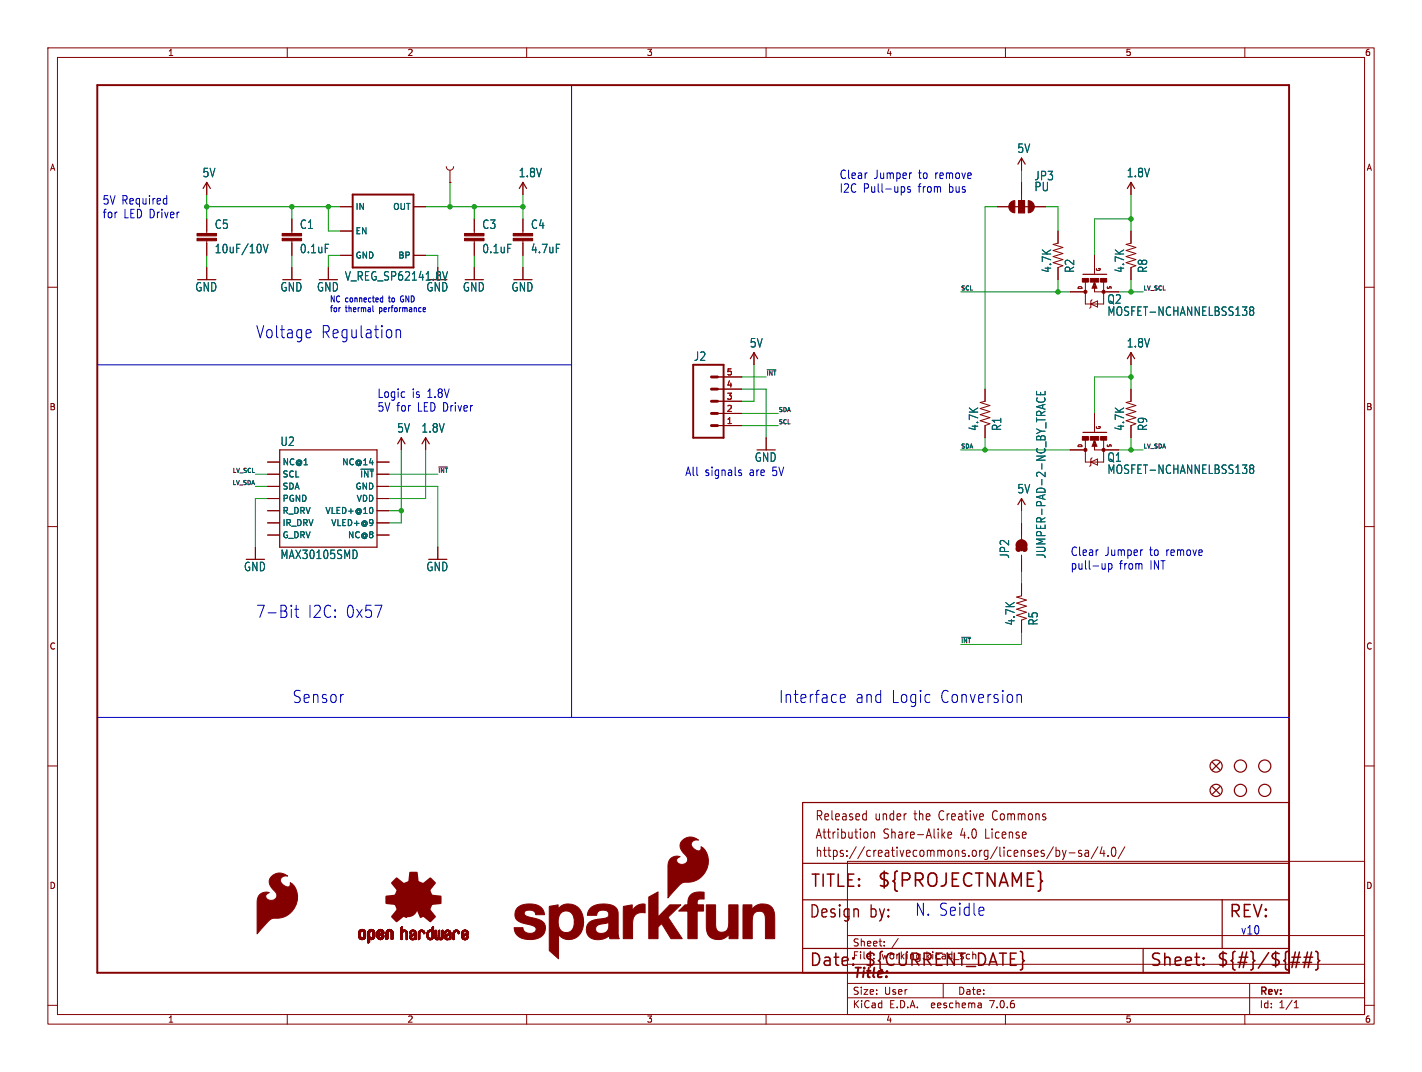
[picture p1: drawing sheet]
<svg xmlns="http://www.w3.org/2000/svg" width="297mm" height="224mm" viewBox="0 0 297 224" stroke-linecap="round" stroke-linejoin="round" font-family="sans-serif">
<defs><g id="words">
<text font-size="3.8" fill="#840000" x="183.1" y="185.7">${PROJECTNAME}</text>
<g font-size="3.5" fill="#0000c2">
<text x="53.3" y="70.9">Voltage</text>
<text x="66.9" y="70.9">Regulation</text>
<text x="53.3" y="129.3">7-Bit</text>
<text x="64.2" y="129.3">I2C: 0x57</text>
<text x="61" y="147.1">Sensor</text>
<text x="162.6" y="147.1">Interface</text>
<text x="178.5" y="147.1">and</text>
<text x="186.1" y="147.1">Logic</text>
<text x="196.3" y="147.1">Conversion</text>
<text x="191" y="191.5">N. Seidle</text>
</g>
<g font-size="3.5" fill="#840000">
<text x="169.2" y="185.7">TITLE:</text>
<text x="168.9" y="192.1">Design</text>
<text x="181.6" y="192.1">by:</text>
<text x="256.5" y="192.1">REV:</text>
<text x="168.9" y="202.2">Date:</text>
<text x="180.3" y="202.2">${CURRENT_DATE}</text>
<text x="240" y="202.2">Sheet:</text>
<text x="254" y="202.2">${#}/${##}</text>
</g>
<text font-size="2.8" fill="#840000" x="178" y="204.8">Title:</text>
<g font-size="2.7" fill="#840000">
<text x="170.2" y="171.7">Released</text>
<text x="182.7" y="171.7">under</text>
<text x="191.1" y="171.7">the</text>
<text x="196.5" y="171.7">Creative</text>
<text x="208" y="171.7">Commons</text>
<text x="170.2" y="175.5">Attribution</text>
<text x="170.2" y="179.3">https://creativecommons.org/licenses/by-sa/4.0/</text>
<text x="184.5" y="175.5">Share-Alike</text>
<text x="200.8" y="175.5">4.0</text>
<text x="206.2" y="175.5">License</text>
</g>
<g font-size="2.5" fill="#006464">
<text x="212.4" y="32.1">5V</text>
<text x="42.2" y="37.2">5V</text>
<text x="108.3" y="37.2">1.8V</text>
<text x="216" y="40.1">PU</text>
<text x="216" y="37.9">JP3</text>
<text x="235.3" y="37.2">1.8V</text>
<text x="44.8" y="48">C5</text>
<text x="44.8" y="53.1">10uF/10V</text>
<text x="62.5" y="48">C1</text>
<text x="62.5" y="53.1">0.1uF</text>
<text x="100.6" y="48">C3</text>
<text x="100.6" y="53.1">0.1uF</text>
<text x="110.8" y="48">C4</text>
<text x="110.8" y="53.1">4.7uF</text>
<text x="71.9" y="58.8">V_REG_SP62141.8V</text>
<text x="219.8" y="57.1" transform="rotate(-90 219.8 57.1)">4.7K</text>
<text x="224.6" y="57.1" transform="rotate(-90 224.6 57.1)">R2</text>
<text x="235" y="57.1" transform="rotate(-90 235 57.1)">4.7K</text>
<text x="239.8" y="57.1" transform="rotate(-90 239.8 57.1)">R8</text>
<text x="40.7" y="61.1">GND</text>
<text x="58.5" y="61.1">GND</text>
<text x="66.1" y="61.1">GND</text>
<text x="89" y="61.1">GND</text>
<text x="96.6" y="61.1">GND</text>
<text x="106.7" y="61.1">GND</text>
<text x="231.2" y="66.2">MOSFET-NCHANNELBSS138</text>
<text x="144.8" y="75.6">J2</text>
<text x="156.5" y="72.8">5V</text>
<text x="235.3" y="72.8">1.8V</text>
<text x="58.5" y="93.4">U2</text>
<text x="82.9" y="90.6">5V</text>
<text x="87.9" y="90.6">1.8V</text>
<text x="204.5" y="90.1" transform="rotate(-90 204.5 90.1)">4.7K</text>
<text x="209.3" y="90.1" transform="rotate(-90 209.3 90.1)">R1</text>
<text x="235" y="90.1" transform="rotate(-90 235 90.1)">4.7K</text>
<text x="239.8" y="90.1" transform="rotate(-90 239.8 90.1)">R9</text>
<text x="157.5" y="96.7">GND</text>
<text x="231.2" y="99.2">MOSFET-NCHANNELBSS138</text>
<text x="212.4" y="103.3">5V</text>
<text x="50.9" y="119.5">GND</text>
<text x="58.5" y="117">MAX30105SMD</text>
<text x="89" y="119.5">GND</text>
<text x="211" y="116.8" transform="rotate(-90 211 116.8)">JP2</text>
<text x="218.6" y="116.8" transform="rotate(-90 218.6 116.8)">JUMPER-PAD-2-NC_BY_TRACE</text>
<text x="212.1" y="130.8" transform="rotate(-90 212.1 130.8)">4.7K</text>
<text x="216.9" y="130.8" transform="rotate(-90 216.9 130.8)">R5</text>
</g>
<g font-size="2.5" fill="#0000c2">
<text x="175.3" y="37.5">Clear</text>
<text x="175.3" y="40.4">I2C Pull-ups</text>
<text x="182.5" y="37.5">Jumper</text>
<text x="191.8" y="40.4">from</text>
<text x="191.9" y="37.5">to</text>
<text x="195.4" y="37.5">remove</text>
<text x="198.3" y="40.4">bus</text>
<text x="21.3" y="42.9">5V Required</text>
<text x="21.3" y="45.7">for</text>
<text x="25.8" y="45.7">LED Driver</text>
<text x="78.7" y="83.2">Logic</text>
<text x="86" y="83.2">is 1.8V</text>
<text x="78.7" y="86.1">5V for</text>
<text x="87.3" y="86.1">LED Driver</text>
<text x="143" y="99.6">All</text>
<text x="147.2" y="99.6">signals</text>
<text x="156.6" y="99.6">are</text>
<text x="161.5" y="99.6">5V</text>
<text x="223.5" y="116.3">Clear</text>
<text x="223.5" y="119.1">pull-up</text>
<text x="230.7" y="116.3">Jumper</text>
<text x="233.8" y="119.1">from</text>
<text x="240.2" y="116.3">to</text>
<text x="240.2" y="119.1">INT</text>
<text x="243.7" y="116.3">remove</text>
<text x="259.1" y="195.3">v10</text>
</g>
<g font-size="2.5" fill="#840000">
<text x="231.2" y="63.6">Q2</text>
<text x="231.2" y="96.7">Q1</text>
</g>
<g font-size="2.1" fill="#840000">
<text x="178" y="197.9">Sheet:</text>
<text x="178" y="200.6">File:</text>
<text x="184.1" y="200.6">working.kicad_sch</text>
<text x="178" y="208">Size:</text>
<text x="184.7" y="208">User</text>
<text x="200" y="208">Date:</text>
<text x="263" y="208.2">Rev:</text>
<text x="178" y="210.8">KiCad</text>
<text x="185.7" y="210.8">E.D.A.</text>
<text x="194.6" y="210.8">eeschema</text>
<text x="207" y="210.8">7.0.6</text>
<text x="263" y="210.8">Id:</text>
<text x="267.1" y="210.8">1/1</text>
</g>
<g font-size="1.8" fill="#840000">
<text x="35" y="11.9">1</text>
<text x="85" y="11.9">2</text>
<text x="135" y="11.9">3</text>
<text x="185" y="11.9">4</text>
<text x="235" y="11.9">5</text>
<text x="285" y="11.9">6</text>
<text x="10.3" y="35.9">A</text>
<text x="285.3" y="35.9">A</text>
<text x="10.3" y="85.9">B</text>
<text x="285.3" y="85.9">B</text>
<text x="10.3" y="135.9">C</text>
<text x="285.3" y="135.9">C</text>
<text x="10.3" y="185.9">D</text>
<text x="285.3" y="185.9">D</text>
<text x="35" y="213.8">1</text>
<text x="85" y="213.8">2</text>
<text x="135" y="213.8">3</text>
<text x="185" y="213.8">4</text>
<text x="235" y="213.8">5</text>
<text x="285" y="213.8">6</text>
</g>
<g font-size="1.8" fill="#006464">
<text x="74.2" y="44">IN</text>
<text x="82" y="44">OUT</text>
<text x="74.2" y="49.1">EN</text>
<text x="74.2" y="54.2">GND</text>
<text x="83.1" y="54.2">BP</text>
<text x="58.9" y="97.4">NC@1</text>
<text x="58.9" y="99.9">SCL</text>
<text x="71.4" y="97.4">NC@14</text>
<text x="75.1" y="99.9">~{INT}</text>
<text x="58.9" y="102.5">SDA</text>
<text x="58.9" y="105">PGND</text>
<text x="58.9" y="107.5">R_DRV</text>
<text x="67.9" y="107.5">VLED+@10</text>
<text x="74.2" y="102.5">GND</text>
<text x="74.4" y="105">VDD</text>
<text x="58.9" y="110.1">IR_DRV</text>
<text x="58.9" y="112.6">G_DRV</text>
<text x="69.1" y="110.1">VLED+@9</text>
<text x="72.6" y="112.6">NC@8</text>
</g>
<g font-size="1.8" fill="#0000c2">
<text x="68.8" y="63.2">NC connected</text>
<text x="68.8" y="65.3">for</text>
<text x="72.2" y="65.3">thermal</text>
<text x="79.4" y="65.3">performance</text>
<text x="81.4" y="63.2">to</text>
<text x="84.1" y="63.2">GND</text>
</g>
<g font-size="1.8" fill="#a90000">
<text x="151.7" y="83.6">3</text>
<text x="151.7" y="81">4</text>
<text x="151.7" y="78.5">5</text>
<text x="151.7" y="88.6">1</text>
<text x="151.7" y="86.1">2</text>
</g>
<g font-size="1.2" fill="#0f0f0f">
<text x="200.7" y="60.7">SCL</text>
<text x="238.8" y="60.7">LV_SCL</text>
<text x="160" y="78.5">~{INT}</text>
<text x="162.6" y="88.7">SCL</text>
<text x="162.6" y="86.1">SDA</text>
<text x="200.7" y="93.7">SDA</text>
<text x="238.8" y="93.7">LV_SDA</text>
<text x="48.4" y="101.4">LV_SDA</text>
<text x="48.4" y="98.8">LV_SCL</text>
<text x="91.4" y="98.8">~{INT}</text>
<text x="200.7" y="134.4">~{INT}</text>
</g>
<g font-size="1.1" fill="#840000">
<text x="230.1" y="56.8" transform="rotate(-90 230.1 56.8)">G</text>
<text x="226.2" y="60.6" transform="rotate(-90 226.2 60.6)">D</text>
<text x="232.3" y="60.6" transform="rotate(-90 232.3 60.6)">S</text>
<text x="230.1" y="89.8" transform="rotate(-90 230.1 89.8)">G</text>
<text x="226.2" y="93.6" transform="rotate(-90 226.2 93.6)">D</text>
<text x="232.3" y="93.6" transform="rotate(-90 232.3 93.6)">S</text>
</g>
</g></defs>
<g fill="none" stroke="#840000" stroke-width=".21">
<path d="M10 10h277v203.9h-277zM12 12h273v199.9h-273zM60 10v2M110 10v2M160 10v2M210 10v2M260 10v2M43.2 38.1v2.5M93.2 34.8a.76 .76 0 0 0 .8 .8 .76 .76 0 0 0 .7-.8M94 38.1h.1M94 35.6v2.5M109.2 38.1v2.5"/>
<path d="M213.4 33v2.6M213.4 38.1v3.8M236.2 38.1v2.5M10 60h2M43.2 45.7v3.1M43.2 50.3v3M43.2 55.9v2.5M61 45.7v3.1M61 50.3v3M61 55.9v2.5M68.6 55.9v2.5M71.1 43.2h2.6"/>
<path d="M71.1 53.3h2.6M71.1 48.3h2.6M86.4 43.2h2.5M86.4 53.3h2.5M91.4 55.9v2.5M99.1 45.7v3.1M99.1 50.3v3M99.1 55.9v2.5M109.2 45.7v3.1M109.2 50.3v3M109.2 55.9v2.5M208.3 43.2h2.5"/>
<path d="M212.7 41.9h1.3v2.6h-1.3zM215.9 43.2h2.5M221 48.3v2.5l-1 .3 2 .6-2 .6 2 .7-2 .6 2 .6-2 .7 2 .6-1 .4v2.5M226.7 59v4.5h3.8M228.6 53.3v3.9M228.6 58.9l.5 1.3h-1zM230.5 58.9v2.1h-1.9v-.9M236.2 48.3v2.5l-1 .3 2 .6-2 .6 2 .7-2 .6 2 .6-2 .7 2 .6-1 .4v2.5M285 60h2M149.9 78.7h5M157.5 73.7v2.5M223.5 61h3.2"/>
<path d="M227.8 63.5l1.4-.6v1.2zM228.1 62.6l-.3 .3v1.2l-.2 .3M236.2 73.7v2.5M55.9 96.5h2.5M55.9 99.1h2.5M78.7 96.5h2.6M78.7 99.1h2.6M83.8 91.4v2.6M88.9 91.4v2.6M149.9 88.9h5M149.9 86.4h5M149.9 83.8h5"/>
<path d="M149.9 81.3h5M160 91.4v2.6M205.7 81.3v2.5l-1 .3 2.1 .6-2.1 .6 2.1 .7-2.1 .6 2.1 .6-2.1 .7 2.1 .6-1.1 .4v2.5M223.5 94h3.2M226.7 92v4.5h3.8M227.8 96.5l1.4-.6v1.3zM228.1 95.6l-.3 .3v1.3l-.2 .2M228.6 86.4v3.8M228.6 91.9l.5 1.3h-1zM230.5 91.9v2.1h-1.9v-.9M236.2 81.3v2.5l-1 .3 2 .6-2 .6 2 .7-2 .6 2 .6-2 .7 2 .6-1 .4v2.5M10 110h2"/>
<path d="M53.3 114.3v2.5M55.9 106.7h2.5M55.9 104.1h2.5M55.9 101.6h2.5M55.9 109.2h2.5M55.9 111.8h2.5M78.7 106.7h2.6M78.7 104.1h2.6M78.7 101.6h2.6M78.7 109.2h2.6M78.7 111.8h2.6M91.4 114.3v2.5"/>
<path d="M213.4 104.1v2.6M213.4 109.2v3.4M213.4 116v3.4M285 110h2M213.4 121.9v2.6l-1.1 .2 2.1 .6-2.1 .7 2.1 .6-2.1 .7 2.1 .6-2.1 .6 2.1 .7-1 .3v2.6M10 160h2M285 160h2M177 179.9h108v32h-108zM180.5 170l.4 .1M180.9 169.3v2M180.9 171.2l-.4 .1M181.2 174v.9"/>
<path d="M182 173.8v1.3M182 174l.2-.2 .4 .1 .1 1.2M196.9 174.4l.5 .7M197.4 173.8l-.7 .7M198 174.4l.8-.1-.1-.4-.5-.1-.2 .3 .1 .9h.6M220 176.9l-1.4 2.5M220.6 177v1.9M220.6 177.7l.4-.1 .3 .4-.1 .8h-.6M221.9 177.6l.4 1.3M222.3 178.9l-.2 .5-.2 .1M222.7 177.6l-.4 1.3M223.3 178.2h1.2"/>
<path d="M225.9 177.7l-.4-.1-.2 .3v.3l.6 .1v.5h-.6M226.7 177.7h.6l.1 1.2M227.4 178.1l-.6 .1a.4 .4 0 0 0-.2 .3 .4 .4 0 0 0 .2 .4l.6-.1M229.3 176.9l-1.4 2.5M230.2 176.9l-.4 1.4h1M230.6 177.6v1.3M231.4 178.7v.2M232.4 177.1l.3-.1a1.34 1.34 0 0 1 0 1.9h-.2a1.44 1.44 0 0 1-.1-1.8zM234.9 176.9l-1.4 2.5M177 195.4h108M184.7 197.5v.1M184.7 196.7v.1"/>
<path d="M187.6 196l-1.3 2M10 210h2M60 211.9v2M110 211.9v2M160 211.9v2M177 208.4h108M177 205.4h108M177 201.4h108M197 205.4v3M204.9 209.6l.1 .9M205 210.4l-.2 .1M205 209.9h-.2"/>
<path d="M210 211.9v2M260 211.9v2M261 205.4v6.5M270.3 210.5h.9M270.3 209.4l.4-.4v1.5M285 210h2"/>
</g>
<g fill="#840000" stroke="#840000" stroke-width=".21">
<path d="M229.9 58.2h1.2v.7h-1.2z"/>
<path d="M227.7 58.2h1.8v.7h-1.8z"/>
<path d="M226.1 58.2h1.2v.7h-1.2z"/>
<path d="M74.9 195.6h.4z"/>
<path d="M74.9 195.5l.4 .1z"/>
<path d="M74.9 195.5h.4z"/>
<path d="M74.9 195.4l.4 .1z"/>
<path d="M74.9 195.4h.4z"/>
<path d="M74.9 195.3l.4 .1z"/>
<path d="M74.9 195.3h.4z"/>
<path d="M74.9 195.2l.4 .1z"/>
<path d="M74.9 195.2h.4z"/>
<path d="M74.9 195.1l.4 .1z"/>
<path d="M74.9 195.1h.4z"/>
<path d="M74.9 195l.4 .1z"/>
<path d="M74.9 195h.4z"/>
<path d="M74.9 194.9l.4 .1z"/>
<path d="M74.9 194.9h.4z"/>
<path d="M74.9 194.8l.4 .1z"/>
<path d="M74.9 194.8h.4z"/>
<path d="M74.9 195.6l.4 .1z"/>
<path d="M74.9 194.7l.4 .1z"/>
<path d="M74.9 194.7h.4z"/>
<path d="M74.9 195.8h.5z"/>
<path d="M74.9 195.7l.5 .1z"/>
<path d="M74.9 195.7h.5z"/>
<path d="M74.9 195.7h.4z"/>
<path d="M74.9 194.7h.5z"/>
<path d="M74.9 194.6l.5 .1z"/>
<path d="M74.9 194.6h.5z"/>
<path d="M74.9 195.8l.6 .1z"/>
<path d="M74.9 195.8h.6z"/>
<path d="M74.9 194.6h.6z"/>
<path d="M75 195.9h.5z"/>
<path d="M75 194.6h.5z"/>
<path d="M75 194.5l.5 .1z"/>
<path d="M75 194.5h.6z"/>
<path d="M75 195.9h1.3z"/>
<path d="M75 195.9h.6z"/>
<path d="M75 194.5h1.3z"/>
<path d="M75 195.9l1.3 .1z"/>
<path d="M75 196h1.2z"/>
<path d="M75 194.5h1.2z"/>
<path d="M75 194.4l1.2 .1z"/>
<path d="M75 194.4h1.2z"/>
<path d="M75.1 196h1.1z"/>
<path d="M75.1 194.4h1.1z"/>
<path d="M75.1 196.1h1.1z"/>
<path d="M75.1 196l1.1 .1z"/>
<path d="M75.1 196.1h1z"/>
<path d="M75.1 194.3l1 .1z"/>
<path d="M75.1 194.3h1z"/>
<path d="M75.2 196.1h.9z"/>
<path d="M75.2 194.3h.9z"/>
<path d="M75.2 194.3h.8z"/>
<path d="M75.2 196.1l.8 .1z"/>
<path d="M75.2 196.2h.8z"/>
<path d="M75.3 196.2h.7z"/>
<path d="M75.3 194.2l.7 .1z"/>
<path d="M75.3 194.2h.7z"/>
<path d="M75.3 196.2h.6z"/>
<path d="M75.3 194.2h.6z"/>
<path d="M75.4 196.2h.5z"/>
<path d="M75.4 194.2h.5z"/>
<path d="M75.4 196.2h.4z"/>
<path d="M75.4 194.2h.4z"/>
<path d="M75.5 196.2l.3 .1z"/>
<path d="M75.5 194.2h.3z"/>
<path d="M75.5 196.3h.3z"/>
<path d="M75.5 196.3h.2z"/>
<path d="M75.5 194.1l.2 .1z"/>
<path d="M75.7 194.5h.6z"/>
<path d="M75.7 195.9h.6z"/>
<path d="M75.7 194.5l.6 .1z"/>
<path d="M75.8 195.9h.5z"/>
<path d="M75.8 194.6h.5z"/>
<path d="M75.8 195.8l.5 .1z"/>
<path d="M75.8 195.8h.5z"/>
<path d="M75.9 195.8h.4z"/>
<path d="M75.9 194.6h.4z"/>
<path d="M75.9 195.7l.4 .1z"/>
<path d="M75.9 194.7h.4z"/>
<path d="M75.9 194.6l.4 .1z"/>
<path d="M75.9 195.7h.4z"/>
<path d="M76 195.7h.4z"/>
<path d="M76 195.6l.4 .1z"/>
<path d="M76 195.6h.4z"/>
<path d="M76 194.8h.4z"/>
<path d="M76 194.7l.4 .1z"/>
<path d="M76 195.5l.4 .1z"/>
<path d="M76 195.5h.4z"/>
<path d="M76 195.4l.4 .1z"/>
<path d="M76 195.4h.4z"/>
<path d="M76 195.3l.4 .1z"/>
<path d="M76 195.3h.4z"/>
<path d="M76 195.2l.4 .1z"/>
<path d="M76 195.2h.4z"/>
<path d="M76 195.1l.4 .1z"/>
<path d="M76 195.1h.4z"/>
<path d="M76 195l.4 .1z"/>
<path d="M76 195h.4z"/>
<path d="M76 194.9l.4 .1z"/>
<path d="M76 194.9h.4z"/>
<path d="M76 194.8l.4 .1z"/>
<path d="M76.8 196.9h.2z"/>
<path d="M76.8 196.9h.3z"/>
<path d="M76.8 196.9h.4z"/>
<path d="M76.8 196.8l.4 .1z"/>
<path d="M76.8 196.8h.4z"/>
<path d="M76.8 196.7l.4 .1z"/>
<path d="M76.8 196.7h.4z"/>
<path d="M76.8 196.6l.4 .1z"/>
<path d="M76.8 196.6h.4z"/>
<path d="M76.8 196.5l.4 .1z"/>
<path d="M76.8 196.5h.4z"/>
<path d="M76.8 196.4l.4 .1z"/>
<path d="M76.8 196.4h.4z"/>
<path d="M76.8 196.3l.4 .1z"/>
<path d="M76.8 196.3h.4z"/>
<path d="M76.8 196.2l.4 .1z"/>
<path d="M76.8 196.2h.4z"/>
<path d="M76.8 196.2h1.1z"/>
<path d="M76.8 196.1l1.1 .1z"/>
<path d="M76.8 196.1h1.2z"/>
<path d="M76.8 196.1h1.3z"/>
<path d="M76.8 196l1.3 .1z"/>
<path d="M76.8 196h1.3z"/>
<path d="M76.8 195.9l1.4 .1z"/>
<path d="M76.8 195.9h1.4z"/>
<path d="M76.8 195.9h.7z"/>
<path d="M76.8 195.9h.6z"/>
<path d="M76.8 195.8l.6 .1z"/>
<path d="M76.8 195.8h.6z"/>
<path d="M76.8 195.8h.5z"/>
<path d="M76.8 195.7l.5 .1z"/>
<path d="M76.8 195.7h.5z"/>
<path d="M76.8 195.7h.4z"/>
<path d="M76.8 195.6l.4 .1z"/>
<path d="M76.8 195.6h.4z"/>
<path d="M76.8 195.5l.4 .1z"/>
<path d="M76.8 195.5h.4z"/>
<path d="M76.8 195.4l.4 .1z"/>
<path d="M76.8 195.4h.4z"/>
<path d="M76.8 195.3l.4 .1z"/>
<path d="M76.8 195.3h.4z"/>
<path d="M76.8 195.2l.4 .1z"/>
<path d="M76.8 195.2h.4z"/>
<path d="M76.8 195.1l.4 .1z"/>
<path d="M76.8 195.1h.4z"/>
<path d="M76.8 195l.4 .1z"/>
<path d="M76.8 195h.4z"/>
<path d="M76.8 194.9l.4 .1z"/>
<path d="M76.8 194.9h.4z"/>
<path d="M76.8 194.8l.4 .1z"/>
<path d="M76.8 194.8h.4z"/>
<path d="M76.8 194.7l.4 .1z"/>
<path d="M76.8 194.7h.4z"/>
<path d="M76.8 194.7h.5z"/>
<path d="M76.8 196.9l.2 .1z"/>
<path d="M76.9 194.6l.4 .1z"/>
<path d="M76.9 194.6h.4z"/>
<path d="M76.9 194.6h.5z"/>
<path d="M76.9 194.5l.5 .1z"/>
<path d="M76.9 194.5h.6z"/>
<path d="M76.9 194.5h1.3z"/>
<path d="M76.9 194.5h1.2z"/>
<path d="M77 194.4l1.1 .1z"/>
<path d="M77 194.4h1.1z"/>
<path d="M77 194.3l1 .1z"/>
<path d="M77 194.3h1z"/>
<path d="M77.1 194.3h.9z"/>
<path d="M77.1 194.3h.8z"/>
<path d="M77.2 194.2l.7 .1z"/>
<path d="M77.2 194.2h.7z"/>
<path d="M77.3 196.2h.5z"/>
<path d="M77.3 194.2h.5z"/>
<path d="M77.4 194.2h.3z"/>
<path d="M77.4 196.2l.3 .1z"/>
<path d="M77.4 196.3h.3z"/>
<path d="M77.4 194.1l.2 .1z"/>
<path d="M77.5 196.3h.1z"/>
<path d="M77.6 194.5h.6z"/>
<path d="M77.6 195.9h.6z"/>
<path d="M77.7 195.9h.5z"/>
<path d="M77.7 194.5l.5 .1z"/>
<path d="M77.7 194.6h.5z"/>
<path d="M77.7 195.8l.5 .1z"/>
<path d="M77.7 195.8h.5z"/>
<path d="M77.8 195.8h.4z"/>
<path d="M77.8 194.6h.4z"/>
<path d="M77.8 194.7h.4z"/>
<path d="M77.8 194.6l.4 .1z"/>
<path d="M77.8 195.7l.5 .1z"/>
<path d="M77.8 195.7h.5z"/>
<path d="M77.8 194.7h.5z"/>
<path d="M77.9 195.7h.4z"/>
<path d="M77.9 194.7h.4z"/>
<path d="M77.9 195.6l.4 .1z"/>
<path d="M77.9 194.8h.4z"/>
<path d="M77.9 194.7l.4 .1z"/>
<path d="M77.9 195.6h.4z"/>
<path d="M77.9 195.5l.4 .1z"/>
<path d="M77.9 195.5h.4z"/>
<path d="M77.9 195.4l.4 .1z"/>
<path d="M77.9 195.4h.4z"/>
<path d="M77.9 195.3l.4 .1z"/>
<path d="M77.9 195.3h.4z"/>
<path d="M77.9 195.2l.4 .1z"/>
<path d="M77.9 195.2h.4z"/>
<path d="M77.9 195.1l.4 .1z"/>
<path d="M77.9 195.1h.4z"/>
<path d="M77.9 195l.4 .1z"/>
<path d="M77.9 195h.4z"/>
<path d="M77.9 194.9l.4 .1z"/>
<path d="M77.9 194.9h.4z"/>
<path d="M77.9 194.8l.4 .1z"/>
<path d="M78.7 195.7h.5z"/>
<path d="M78.7 195.7h.4z"/>
<path d="M78.7 195.6l.4 .1z"/>
<path d="M78.7 195.6h.4z"/>
<path d="M78.7 195.5l.5 .1z"/>
<path d="M78.7 195.5h.5z"/>
<path d="M78.7 195.5h.6z"/>
<path d="M78.7 195.4l.7 .1z"/>
<path d="M78.7 195.4h.7z"/>
<path d="M78.7 195.4h.8z"/>
<path d="M78.7 195.4h.9z"/>
<path d="M78.7 195.3l.9 .1z"/>
<path d="M78.7 195.3h.9z"/>
<path d="M78.7 195.3h1z"/>
<path d="M78.7 195.3h1.1z"/>
<path d="M78.7 195.2l1.1 .1z"/>
<path d="M78.7 195.2h1.1z"/>
<path d="M78.7 195.2h1.2z"/>
<path d="M78.7 195.2h1.3z"/>
<path d="M78.7 195.1l1.3 .1z"/>
<path d="M78.7 195.1h1.4z"/>
<path d="M78.7 195.1h.4z"/>
<path d="M78.7 195l.4 .1z"/>
<path d="M78.7 195h.4z"/>
<path d="M78.7 194.9l.4 .1z"/>
<path d="M78.7 194.9h.4z"/>
<path d="M78.7 194.8l.4 .1z"/>
<path d="M78.7 194.8h.4z"/>
<path d="M78.7 194.7l.4 .1z"/>
<path d="M78.7 194.7h.5z"/>
<path d="M78.7 195.8h.5z"/>
<path d="M78.7 195.7l.5 .1z"/>
<path d="M78.7 194.6l.5 .1z"/>
<path d="M78.8 195.8h.5z"/>
<path d="M78.8 195.8h.4z"/>
<path d="M78.8 194.6h.4z"/>
<path d="M78.8 194.6h.5z"/>
<path d="M78.8 195.9h.5z"/>
<path d="M78.8 195.8l.5 .1z"/>
<path d="M78.8 194.5l.5 .1z"/>
<path d="M78.8 195.9h1.3z"/>
<path d="M78.8 195.9h.6z"/>
<path d="M78.8 194.5h.6z"/>
<path d="M78.8 194.5h1.3z"/>
<path d="M78.8 195.9l1.3 .1z"/>
<path d="M78.8 196h1.3z"/>
<path d="M78.9 196h1.1z"/>
<path d="M78.9 194.4l1.2 .1z"/>
<path d="M78.9 194.4h1.2z"/>
<path d="M78.9 194.4h1.1z"/>
<path d="M78.9 196l1.1 .1z"/>
<path d="M78.9 196.1h1.1z"/>
<path d="M79 196.1h.9z"/>
<path d="M79 194.3l1 .1z"/>
<path d="M79 194.3h1z"/>
<path d="M79 194.3h.9z"/>
<path d="M79 196.1l.9 .1z"/>
<path d="M79.1 194.3h.8z"/>
<path d="M79.1 196.2h.7z"/>
<path d="M79.1 194.2l.7 .1z"/>
<path d="M79.1 194.2h.7z"/>
<path d="M79.2 196.2h.6z"/>
<path d="M79.2 194.2h.5z"/>
<path d="M79.2 196.2h.5z"/>
<path d="M79.2 195.1h1z"/>
<path d="M79.3 196.2h.4z"/>
<path d="M79.3 195.1h.9z"/>
<path d="M79.3 194.2h.3z"/>
<path d="M79.3 196.2l.3 .1z"/>
<path d="M79.3 196.3h.3z"/>
<path d="M79.3 195l.9 .1z"/>
<path d="M79.4 195h.8z"/>
<path d="M79.4 194.1l.1 .1z"/>
<path d="M79.5 195h.7z"/>
<path d="M79.5 194.5h.6z"/>
<path d="M79.5 195.9h.6z"/>
<path d="M79.5 194.9l.7 .1z"/>
<path d="M79.6 194.5l.5 .1z"/>
<path d="M79.6 195.9h.5z"/>
<path d="M79.6 194.9h.6z"/>
<path d="M79.6 194.6h.5z"/>
<path d="M79.6 195.8l.5 .1z"/>
<path d="M79.6 195.8h.5z"/>
<path d="M79.7 194.6h.5z"/>
<path d="M79.7 195.8h.4z"/>
<path d="M79.7 194.9h.5z"/>
<path d="M79.7 195.8h.5z"/>
<path d="M79.7 194.7h.5z"/>
<path d="M79.7 194.6l.5 .1z"/>
<path d="M79.7 195.7l.5 .1z"/>
<path d="M79.7 195.7h.5z"/>
<path d="M79.7 194.8l.5 .1z"/>
<path d="M79.7 194.8h.5z"/>
<path d="M79.7 194.7l.5 .1z"/>
<path d="M79.8 195.7h.4z"/>
<path d="M79.8 194.8h.4z"/>
<path d="M79.8 195.6l.4 .1z"/>
<path d="M79.8 195.6h.4z"/>
<path d="M79.8 195.5l.4 .1z"/>
<path d="M79.8 195.5h.4z"/>
<path d="M79.9 195.5h.3z"/>
<path d="M79.9 195.4l.3 .1z"/>
<path d="M79.9 195.4h.3z"/>
<path d="M80 195.4h.2z"/>
<path d="M80.6 196.2h.3z"/>
<path d="M80.6 196.1l.4 .1z"/>
<path d="M80.6 196.1h.4z"/>
<path d="M80.6 196l.4 .1z"/>
<path d="M80.6 196h.4z"/>
<path d="M80.6 195.9l.4 .1z"/>
<path d="M80.6 195.9h.4z"/>
<path d="M80.6 195.8l.4 .1z"/>
<path d="M80.6 195.8h.4z"/>
<path d="M80.6 195.7l.4 .1z"/>
<path d="M80.6 195.7h.4z"/>
<path d="M80.6 195.6l.4 .1z"/>
<path d="M80.6 195.6h.4z"/>
<path d="M80.6 195.5l.4 .1z"/>
<path d="M80.6 195.5h.4z"/>
<path d="M80.6 195.4l.4 .1z"/>
<path d="M80.6 195.4h.4z"/>
<path d="M80.6 195.3l.4 .1z"/>
<path d="M80.6 195.3h.4z"/>
<path d="M80.6 195.2l.4 .1z"/>
<path d="M80.6 195.2h.4z"/>
<path d="M80.6 195.1l.4 .1z"/>
<path d="M80.6 195.1h.4z"/>
<path d="M80.6 195l.4 .1z"/>
<path d="M80.6 195h.4z"/>
<path d="M80.6 194.9l.4 .1z"/>
<path d="M80.6 194.9h.4z"/>
<path d="M80.6 194.8l.4 .1z"/>
<path d="M80.6 194.8h.4z"/>
<path d="M80.7 196.2h.2z"/>
<path d="M80.7 194.7l.3 .1z"/>
<path d="M80.7 194.7h.4z"/>
<path d="M80.7 196.2h.1z"/>
<path d="M80.7 194.6l.4 .1z"/>
<path d="M80.7 194.6h.4z"/>
<path d="M80.7 194.6h.5z"/>
<path d="M80.7 194.5l.6 .1z"/>
<path d="M80.7 194.5h.6z"/>
<path d="M80.7 194.5h1.3z"/>
<path d="M80.8 194.5h1.2z"/>
<path d="M80.8 194.4l1.2 .1z"/>
<path d="M80.8 194.4h1.2z"/>
<path d="M80.8 194.4h1.1z"/>
<path d="M80.9 194.3l1 .1z"/>
<path d="M80.9 194.3h1z"/>
<path d="M80.9 194.3h.9z"/>
<path d="M81 194.3h.8z"/>
<path d="M81 194.2l.8 .1z"/>
<path d="M81 194.2h.7z"/>
<path d="M81.1 194.2h.5z"/>
<path d="M81.2 194.2h.4z"/>
<path d="M81.2 194.2h.3z"/>
<path d="M81.3 194.1l.2 .1z"/>
<path d="M81.4 194.5h.6z"/>
<path d="M81.5 194.5l.5 .1z"/>
<path d="M81.5 194.6h.5z"/>
<path d="M81.6 194.6h.4z"/>
<path d="M81.6 194.6h.5z"/>
<path d="M81.6 194.7h.5z"/>
<path d="M81.6 194.6l.5 .1z"/>
<path d="M81.7 194.7h.4z"/>
<path d="M81.7 194.8h.4z"/>
<path d="M81.7 194.7l.4 .1z"/>
<path d="M81.7 196.2h.3z"/>
<path d="M81.7 196.1l.3 .1z"/>
<path d="M81.7 196.1h.4z"/>
<path d="M81.7 196l.4 .1z"/>
<path d="M81.7 196h.4z"/>
<path d="M81.7 195.9l.4 .1z"/>
<path d="M81.7 195.9h.4z"/>
<path d="M81.7 195.8l.4 .1z"/>
<path d="M81.7 195.8h.4z"/>
<path d="M81.7 195.7l.4 .1z"/>
<path d="M81.7 195.7h.4z"/>
<path d="M81.7 195.6l.4 .1z"/>
<path d="M81.7 195.6h.4z"/>
<path d="M81.7 195.5l.4 .1z"/>
<path d="M81.7 195.5h.4z"/>
<path d="M81.7 195.4l.4 .1z"/>
<path d="M81.7 195.4h.4z"/>
<path d="M81.7 195.3l.4 .1z"/>
<path d="M81.7 195.3h.4z"/>
<path d="M81.7 195.2l.4 .1z"/>
<path d="M81.7 195.2h.4z"/>
<path d="M81.7 195.1l.4 .1z"/>
<path d="M81.7 195.1h.4z"/>
<path d="M81.7 195l.4 .1z"/>
<path d="M81.7 195h.4z"/>
<path d="M81.7 194.9l.4 .1z"/>
<path d="M81.7 194.9h.4z"/>
<path d="M81.7 194.8l.4 .1z"/>
<path d="M81.7 196.2h.2z"/>
<path d="M83.8 196.2h.1z"/>
<path d="M83.8 193.8h.2z"/>
<path d="M83.8 196.2l.1 .1z"/>
<path d="M83.8 196.2h.2z"/>
<path d="M83.8 196.1l.2 .1z"/>
<path d="M83.8 196.1h.2z"/>
<path d="M83.8 196l.2 .1z"/>
<path d="M83.8 196h.2z"/>
<path d="M83.8 195.9l.2 .1z"/>
<path d="M83.8 195.9h.2z"/>
<path d="M83.8 195.8l.2 .1z"/>
<path d="M83.8 195.8h.2z"/>
<path d="M83.8 195.7l.2 .1z"/>
<path d="M83.8 195.7h.2z"/>
<path d="M83.8 195.6l.2 .1z"/>
<path d="M83.8 195.6h.2z"/>
<path d="M83.8 195.5l.2 .1z"/>
<path d="M83.8 195.5h.2z"/>
<path d="M83.8 195.4l.2 .1z"/>
<path d="M83.8 195.4h.2z"/>
<path d="M83.8 195.3l.2 .1z"/>
<path d="M83.8 195.3h.2z"/>
<path d="M83.8 195.2l.2 .1z"/>
<path d="M83.8 195.2h.2z"/>
<path d="M83.8 195.1l.2 .1z"/>
<path d="M83.8 195.1h.2z"/>
<path d="M83.8 195l.2 .1z"/>
<path d="M83.8 195h.2z"/>
<path d="M83.8 194.9l.2 .1z"/>
<path d="M83.8 194.9h.2z"/>
<path d="M83.8 194.9h.3z"/>
<path d="M83.8 194.8l.3 .1z"/>
<path d="M83.8 194.8h.3z"/>
<path d="M83.8 194.7l.3 .1z"/>
<path d="M83.8 194.7h.3z"/>
<path d="M83.8 194.7h.4z"/>
<path d="M83.8 194.6l.4 .1z"/>
<path d="M83.8 194.6h.4z"/>
<path d="M83.8 194.6h.5z"/>
<path d="M83.8 194.6h.6z"/>
<path d="M83.8 194.5l1.2 .1z"/>
<path d="M83.8 194.5h1.2z"/>
<path d="M83.8 194.5h1.1z"/>
<path d="M83.8 194.4l1.1 .1z"/>
<path d="M83.8 194.4h1.1z"/>
<path d="M83.8 194.4h1z"/>
<path d="M83.8 194.3l.3 .1z"/>
<path d="M83.8 194.3h.3z"/>
<path d="M83.8 194.3h.2z"/>
<path d="M83.8 194.2l.2 .1z"/>
<path d="M83.8 194.2h.2z"/>
<path d="M83.8 194.1l.2 .1z"/>
<path d="M83.8 194.1h.2z"/>
<path d="M83.8 194l.2 .1z"/>
<path d="M83.8 194h.2z"/>
<path d="M83.8 193.9l.2 .1z"/>
<path d="M83.8 193.9h.2z"/>
<path d="M83.8 193.8l.2 .1z"/>
<path d="M83.8 193.7l.2 .1z"/>
<path d="M83.8 193.7h.2z"/>
<path d="M83.9 193.6l.1 .1z"/>
<path d="M83.9 193.6h.1z"/>
<path d="M84.2 194.3l.5 .1z"/>
<path d="M84.2 194.3h.5z"/>
<path d="M84.3 194.3h.3z"/>
<path d="M84.5 194.6h.5z"/>
<path d="M84.6 194.6h.4z"/>
<path d="M84.7 194.6h.3z"/>
<path d="M84.7 194.6l.4 .1z"/>
<path d="M84.7 194.7h.4z"/>
<path d="M84.8 194.7h.3z"/>
<path d="M84.8 194.8h.3z"/>
<path d="M84.8 194.7l.3 .1z"/>
<path d="M84.8 194.8l.3 .1z"/>
<path d="M84.8 195h.3z"/>
<path d="M84.8 194.9l.3 .1z"/>
<path d="M84.8 194.9h.3z"/>
<path d="M84.8 196.2l.2 .1z"/>
<path d="M84.8 196.2h.2z"/>
<path d="M84.8 196.2h.3z"/>
<path d="M84.8 196.1l.3 .1z"/>
<path d="M84.8 196.1h.3z"/>
<path d="M84.8 196l.3 .1z"/>
<path d="M84.8 196h.3z"/>
<path d="M84.8 195.9l.3 .1z"/>
<path d="M84.8 195.9h.3z"/>
<path d="M84.8 195.8l.3 .1z"/>
<path d="M84.8 195.8h.3z"/>
<path d="M84.8 195.7l.3 .1z"/>
<path d="M84.8 195.7h.3z"/>
<path d="M84.8 195.6l.3 .1z"/>
<path d="M84.8 195.6h.3z"/>
<path d="M84.8 195.5l.3 .1z"/>
<path d="M84.8 195.5h.3z"/>
<path d="M84.8 195.4l.3 .1z"/>
<path d="M84.8 195.4h.3z"/>
<path d="M84.8 195.3l.3 .1z"/>
<path d="M84.8 195.3h.3z"/>
<path d="M84.8 195.2l.3 .1z"/>
<path d="M84.8 195.2h.3z"/>
<path d="M84.8 195.1l.3 .1z"/>
<path d="M84.8 195.1h.3z"/>
<path d="M84.8 195l.3 .1z"/>
<path d="M85.6 195.8l.3 .1z"/>
<path d="M85.6 195.8h.3z"/>
<path d="M85.6 195.8h.2z"/>
<path d="M85.6 195.7l.2 .1z"/>
<path d="M85.6 195.7h.3z"/>
<path d="M85.6 195l.1 .1z"/>
<path d="M85.6 195h.2z"/>
<path d="M85.6 194.9l.2 .1z"/>
<path d="M85.6 194.9h.2z"/>
<path d="M85.6 195.9h.3z"/>
<path d="M85.6 195.6l.3 .1z"/>
<path d="M85.6 195.6h.3z"/>
<path d="M85.6 195.1h.1z"/>
<path d="M85.6 194.9h.3z"/>
<path d="M85.6 194.8l.3 .1z"/>
<path d="M85.6 196h.4z"/>
<path d="M85.6 195.9l.3 .1z"/>
<path d="M85.6 195.6h.4z"/>
<path d="M85.6 194.8h.3z"/>
<path d="M85.6 196h.5z"/>
<path d="M85.6 195.5l.4 .1z"/>
<path d="M85.6 195.5h.4z"/>
<path d="M85.6 195.5h.5z"/>
<path d="M85.6 194.7l.3 .1z"/>
<path d="M85.6 194.7h.3z"/>
<path d="M85.6 196h.8z"/>
<path d="M85.6 194.7h.4z"/>
<path d="M85.6 195.5h.6z"/>
<path d="M85.6 196l.8 .1z"/>
<path d="M85.6 194.6l.4 .1z"/>
<path d="M85.7 196.1h.7z"/>
<path d="M85.7 195.5h.5z"/>
<path d="M85.7 194.6h.3z"/>
<path d="M85.7 195.4l.6 .1z"/>
<path d="M85.7 195.4h.6z"/>
<path d="M85.7 194.6h.4z"/>
<path d="M85.7 194.6h.5z"/>
<path d="M85.7 195.4h.7z"/>
<path d="M85.7 194.5l1.1 .1z"/>
<path d="M85.7 194.5h1.1z"/>
<path d="M85.7 196.1l.8 .1z"/>
<path d="M85.8 196.2h.7z"/>
<path d="M85.8 194.5h1z"/>
<path d="M85.8 195.4h.7z"/>
<path d="M85.8 194.5h.9z"/>
<path d="M85.8 195.3l.7 .1z"/>
<path d="M85.8 195.3h.7z"/>
<path d="M85.8 195.3h.8z"/>
<path d="M85.8 194.4l.9 .1z"/>
<path d="M85.8 194.4h.9z"/>
<path d="M85.8 195.3h1.1z"/>
<path d="M85.9 196.2h.6z"/>
<path d="M85.9 194.4h.7z"/>
<path d="M85.9 195.3h1z"/>
<path d="M85.9 196.2h.5z"/>
<path d="M85.9 196.2l.5 .1z"/>
<path d="M85.9 196.3h.5z"/>
<path d="M86 194.3l.5 .1z"/>
<path d="M86 196.3h.4z"/>
<path d="M86 195.3h.9z"/>
<path d="M86 194.3h.5z"/>
<path d="M86 195.2l.9 .1z"/>
<path d="M86 195.2h.9z"/>
<path d="M86.1 194.3h.3z"/>
<path d="M86.1 195.2h.8z"/>
<path d="M86.2 195.2h.7z"/>
<path d="M86.2 196h.2z"/>
<path d="M86.2 194.3h.1z"/>
<path d="M86.2 195.1l.7 .1z"/>
<path d="M86.3 195.1h.6z"/>
<path d="M86.3 194.6h.5z"/>
<path d="M86.4 195.1h.5z"/>
<path d="M86.4 194.6h.4z"/>
<path d="M86.5 194.6h.3z"/>
<path d="M86.5 194.6l.4 .1z"/>
<path d="M86.5 195l.4 .1z"/>
<path d="M86.5 194.7h.4z"/>
<path d="M86.5 195h.4z"/>
<path d="M86.6 195h.3z"/>
<path d="M86.6 194.7h.3z"/>
<path d="M86.6 195.3h.3z"/>
<path d="M86.6 194.7l.3 .1z"/>
<path d="M86.6 194.8h.3z"/>
<path d="M86.6 195.3l.3 .1z"/>
<path d="M86.6 195.4h.3z"/>
<path d="M86.6 194.9h.3z"/>
<path d="M86.6 194.8l.3 .1z"/>
<path d="M86.6 196.2l.2 .1z"/>
<path d="M86.6 196.2h.2z"/>
<path d="M86.6 196.2h.3z"/>
<path d="M86.6 196.1l.3 .1z"/>
<path d="M86.6 196.1h.3z"/>
<path d="M86.6 196l.3 .1z"/>
<path d="M86.6 196h.3z"/>
<path d="M86.6 195.9l.3 .1z"/>
<path d="M86.6 195.9h.3z"/>
<path d="M86.6 195.8l.3 .1z"/>
<path d="M86.6 195.8h.3z"/>
<path d="M86.6 195.7l.3 .1z"/>
<path d="M86.6 195.7h.3z"/>
<path d="M86.6 195.6l.3 .1z"/>
<path d="M86.6 195.6h.3z"/>
<path d="M86.6 195.5l.3 .1z"/>
<path d="M86.6 195.5h.3z"/>
<path d="M86.6 195.4l.3 .1z"/>
<path d="M86.6 194.9l.3 .1z"/>
<path d="M87.4 196.2l.1 .1z"/>
<path d="M87.4 196.2h.1z"/>
<path d="M87.4 196.2h.2z"/>
<path d="M87.4 196.2h.3z"/>
<path d="M87.4 196.1l.3 .1z"/>
<path d="M87.4 196.1h.3z"/>
<path d="M87.4 196l.3 .1z"/>
<path d="M87.4 196h.3z"/>
<path d="M87.4 195.9l.3 .1z"/>
<path d="M87.4 195.9h.3z"/>
<path d="M87.4 195.8l.3 .1z"/>
<path d="M87.4 195.8h.3z"/>
<path d="M87.4 195.7l.3 .1z"/>
<path d="M87.4 195.7h.3z"/>
<path d="M87.4 195.6l.3 .1z"/>
<path d="M87.4 195.6h.3z"/>
<path d="M87.4 195.5l.3 .1z"/>
<path d="M87.4 195.5h.3z"/>
<path d="M87.4 195.4l.3 .1z"/>
<path d="M87.4 195.4h.3z"/>
<path d="M87.4 195.3l.3 .1z"/>
<path d="M87.4 195.3h.3z"/>
<path d="M87.4 195.2l.3 .1z"/>
<path d="M87.4 195.2h.3z"/>
<path d="M87.4 195.1l.3 .1z"/>
<path d="M87.4 195.1h.3z"/>
<path d="M87.4 195l.3 .1z"/>
<path d="M87.4 195h.3z"/>
<path d="M87.4 194.9l.3 .1z"/>
<path d="M87.4 194.9h.3z"/>
<path d="M87.4 194.8l.3 .1z"/>
<path d="M87.4 194.8h.3z"/>
<path d="M87.4 194.7l.3 .1z"/>
<path d="M87.4 194.7h.3z"/>
<path d="M87.4 194.7h.4z"/>
<path d="M87.4 194.6l.4 .1z"/>
<path d="M87.5 194.6h.3z"/>
<path d="M87.5 194.6h.4z"/>
<path d="M87.5 194.6h.5z"/>
<path d="M87.5 194.5l1.1 .1z"/>
<path d="M87.5 194.5h1.1z"/>
<path d="M87.6 194.5h1z"/>
<path d="M87.6 194.5h.9z"/>
<path d="M87.6 194.4l.9 .1z"/>
<path d="M87.6 194.4h.9z"/>
<path d="M87.7 194.4h.8z"/>
<path d="M87.7 194.4h.7z"/>
<path d="M87.8 194.4h.6z"/>
<path d="M87.8 194.3l.6 .1z"/>
<path d="M87.8 194.3h.5z"/>
<path d="M87.9 194.3h.3z"/>
<path d="M88 194.3h.1z"/>
<path d="M88.1 194.6h.5z"/>
<path d="M88.2 194.6h.4z"/>
<path d="M88.3 194.6h.4z"/>
<path d="M88.3 194.6l.4 .1z"/>
<path d="M88.3 194.7h.4z"/>
<path d="M88.4 194.7h.3z"/>
<path d="M88.4 194.7l.3 .1z"/>
<path d="M88.4 194.8h.3z"/>
<path d="M88.4 194.8l.3 .1z"/>
<path d="M88.4 194.9h.3z"/>
<path d="M88.5 195h.2z"/>
<path d="M88.5 194.9l.2 .1z"/>
<path d="M88.5 194.9h.2z"/>
<path d="M88.5 195h.1z"/>
<path d="M89.2 195.6h.3z"/>
<path d="M89.2 195.5l.3 .1z"/>
<path d="M89.2 195.5h.3z"/>
<path d="M89.2 195.4l.3 .1z"/>
<path d="M89.2 195.4h.3z"/>
<path d="M89.2 195.3l.3 .1z"/>
<path d="M89.2 195.3h.3z"/>
<path d="M89.2 195.2l.3 .1z"/>
<path d="M89.2 195.2h.3z"/>
<path d="M89.2 195.1l.3 .1z"/>
<path d="M89.2 195.1h.3z"/>
<path d="M89.2 195l.3 .1z"/>
<path d="M89.2 195h.3z"/>
<path d="M89.2 195.7h.3z"/>
<path d="M89.2 195.6l.3 .1z"/>
<path d="M89.2 194.9l.3 .1z"/>
<path d="M89.2 194.9h.3z"/>
<path d="M89.2 194.8l.3 .1z"/>
<path d="M89.2 195.8h.3z"/>
<path d="M89.2 195.7l.3 .1z"/>
<path d="M89.2 194.8h.3z"/>
<path d="M89.2 195.8l.4 .1z"/>
<path d="M89.2 195.8h.4z"/>
<path d="M89.2 194.7l.4 .1z"/>
<path d="M89.2 195.9h.4z"/>
<path d="M89.2 194.7h.4z"/>
<path d="M89.3 196h.4z"/>
<path d="M89.3 195.9l.4 .1z"/>
<path d="M89.3 194.6l.3 .1z"/>
<path d="M89.3 194.6h.4z"/>
<path d="M89.3 196h.5z"/>
<path d="M89.3 196h1.1z"/>
<path d="M89.3 194.6h.5z"/>
<path d="M89.3 196l1.1 .1z"/>
<path d="M89.3 194.5l1.3 .1z"/>
<path d="M89.3 196.1h1.1z"/>
<path d="M89.3 194.5h1.3z"/>
<path d="M89.4 196.1h1z"/>
<path d="M89.4 194.5h1.2z"/>
<path d="M89.4 196.1h.9z"/>
<path d="M89.4 194.4l1.2 .1z"/>
<path d="M89.4 196.1l.9 .1z"/>
<path d="M89.4 194.4h1.2z"/>
<path d="M89.5 196.2h.8z"/>
<path d="M89.5 194.4h1.1z"/>
<path d="M89.5 196.2h.7z"/>
<path d="M89.6 194.4h.6z"/>
<path d="M89.6 196.2h.6z"/>
<path d="M89.6 196.2l.6 .1z"/>
<path d="M89.6 194.3l.6 .1z"/>
<path d="M89.6 194.3h.5z"/>
<path d="M89.6 196.3h.5z"/>
<path d="M89.7 196.3h.4z"/>
<path d="M89.7 194.3h.4z"/>
<path d="M89.8 194.3h.1z"/>
<path d="M89.9 194.6h.7z"/>
<path d="M89.9 196h.5z"/>
<path d="M90 194.6h.6z"/>
<path d="M90 196h.5z"/>
<path d="M90.1 196h.4z"/>
<path d="M90.1 194.6h.5z"/>
<path d="M90.1 195.9l.4 .1z"/>
<path d="M90.1 195.9h.4z"/>
<path d="M90.1 194.6l.5 .1z"/>
<path d="M90.1 194.7h.5z"/>
<path d="M90.2 195.9h.3z"/>
<path d="M90.2 194.7h.4z"/>
<path d="M90.2 195.8l.3 .1z"/>
<path d="M90.2 195.8h.3z"/>
<path d="M90.2 194.7l.4 .1z"/>
<path d="M90.2 194.8h.4z"/>
<path d="M90.2 194.4h.4z"/>
<path d="M90.2 194.3l.4 .1z"/>
<path d="M90.2 194.3h.4z"/>
<path d="M90.3 195.8h.2z"/>
<path d="M90.3 195.7l.3 .1z"/>
<path d="M90.3 195.7h.3z"/>
<path d="M90.3 195.6h.3z"/>
<path d="M90.3 195.5l.3 .1z"/>
<path d="M90.3 195.5h.3z"/>
<path d="M90.3 195.4h.3z"/>
<path d="M90.3 195.3h.3z"/>
<path d="M90.3 195.2l.3 .1z"/>
<path d="M90.3 195.2h.3z"/>
<path d="M90.3 195.1h.3z"/>
<path d="M90.3 195h.3z"/>
<path d="M90.3 194.9h.3z"/>
<path d="M90.3 194.8l.3 .1z"/>
<path d="M90.3 194.8h.3z"/>
<path d="M90.3 194.3h.3z"/>
<path d="M90.3 194.2l.3 .1z"/>
<path d="M90.3 194.2h.3z"/>
<path d="M90.3 194.1h.3z"/>
<path d="M90.3 194l.3 .1z"/>
<path d="M90.3 194h.3z"/>
<path d="M90.3 193.9h.3z"/>
<path d="M90.3 193.8h.3z"/>
<path d="M90.3 193.7l.3 .1z"/>
<path d="M90.3 195.6l.3 .1z"/>
<path d="M90.3 195.4l.3 .1z"/>
<path d="M90.3 195.3l.3 .1z"/>
<path d="M90.3 195.1l.3 .1z"/>
<path d="M90.3 195l.3 .1z"/>
<path d="M90.3 194.9l.3 .1z"/>
<path d="M90.3 194.1l.3 .1z"/>
<path d="M90.3 193.9l.3 .1z"/>
<path d="M90.3 193.8l.3 .1z"/>
<path d="M90.3 193.7h.3z"/>
<path d="M90.4 193.6l.2 .1z"/>
<path d="M90.4 193.6h.2z"/>
<path d="M90.4 193.6h.1z"/>
<path d="M90.8 195.8h.3z"/>
<path d="M90.8 195.7l.3 .1z"/>
<path d="M90.8 195.7h.3z"/>
<path d="M90.8 195.6l.3 .1z"/>
<path d="M90.8 195.6h.3z"/>
<path d="M90.8 195.5l.3 .1z"/>
<path d="M90.8 195.5h.3z"/>
<path d="M90.8 195.4l.3 .1z"/>
<path d="M90.8 195.4h.3z"/>
<path d="M90.8 195.3l.3 .1z"/>
<path d="M90.8 195.3h.3z"/>
<path d="M90.8 195.2l.3 .1z"/>
<path d="M90.8 195.2h.3z"/>
<path d="M90.8 195.1l.3 .1z"/>
<path d="M90.8 195.1h.3z"/>
<path d="M90.8 195l.3 .1z"/>
<path d="M90.8 195h.3z"/>
<path d="M90.8 194.9l.3 .1z"/>
<path d="M90.8 194.9h.3z"/>
<path d="M90.8 194.8l.3 .1z"/>
<path d="M90.8 194.8h.3z"/>
<path d="M90.8 194.7l.3 .1z"/>
<path d="M90.8 194.7h.3z"/>
<path d="M90.8 194.6l.3 .1z"/>
<path d="M90.8 194.6h.3z"/>
<path d="M90.8 194.5l.3 .1z"/>
<path d="M90.8 194.5h.3z"/>
<path d="M90.8 194.4l.3 .1z"/>
<path d="M90.8 195.9l.4 .1z"/>
<path d="M90.8 195.9h.4z"/>
<path d="M90.8 195.8l.4 .1z"/>
<path d="M90.8 194.4h.3z"/>
<path d="M90.9 196h.3z"/>
<path d="M90.9 194.4h.2z"/>
<path d="M90.9 196h1.6z"/>
<path d="M90.9 196h.4z"/>
<path d="M90.9 196l1.6 .1z"/>
<path d="M90.9 196.1h1.5z"/>
<path d="M91 196.1h1.4z"/>
<path d="M91 196.1l1.4 .1z"/>
<path d="M91 194.4h.1z"/>
<path d="M91 196.2h1.4z"/>
<path d="M91 194.3l.1 .1z"/>
<path d="M91 194.3h.1z"/>
<path d="M91 196.2h1.3z"/>
<path d="M91 196.2h.6z"/>
<path d="M91.1 196.2h.5z"/>
<path d="M91.1 196.2l.5 .1z"/>
<path d="M91.1 196.3h.4z"/>
<path d="M91.2 196.3h.3z"/>
<path d="M91.4 196h.6z"/>
<path d="M91.4 196h.5z"/>
<path d="M91.5 196h.4z"/>
<path d="M91.5 195.9l.4 .1z"/>
<path d="M91.5 195.9h.4z"/>
<path d="M91.5 195.8l.4 .1z"/>
<path d="M91.5 195.8h.3z"/>
<path d="M91.5 195.7h.3z"/>
<path d="M91.5 195.6h.3z"/>
<path d="M91.5 195.5l.3 .1z"/>
<path d="M91.5 195.5h.3z"/>
<path d="M91.5 195.4h.3z"/>
<path d="M91.5 195.7l.3 .1z"/>
<path d="M91.5 195.6l.3 .1z"/>
<path d="M91.5 195.4l.3 .1z"/>
<path d="M91.5 195.3l.3 .1z"/>
<path d="M91.5 195.3h.3z"/>
<path d="M91.5 195.2l.3 .1z"/>
<path d="M91.5 195.2h.3z"/>
<path d="M91.5 195.1l.3 .1z"/>
<path d="M91.5 195.1h.3z"/>
<path d="M91.5 195l.3 .1z"/>
<path d="M91.5 195h.3z"/>
<path d="M91.5 194.9l.3 .1z"/>
<path d="M91.5 194.9h.3z"/>
<path d="M91.5 194.8l.3 .1z"/>
<path d="M91.5 194.8h.3z"/>
<path d="M91.5 194.7l.3 .1z"/>
<path d="M91.5 194.7h.3z"/>
<path d="M91.5 194.6l.3 .1z"/>
<path d="M91.5 194.6h.3z"/>
<path d="M91.5 194.5l.3 .1z"/>
<path d="M91.5 194.5h.3z"/>
<path d="M91.5 194.4l.3 .1z"/>
<path d="M91.5 194.4h.3z"/>
<path d="M91.6 194.4h.2z"/>
<path d="M91.7 194.4h.1z"/>
<path d="M91.7 196.2h.6z"/>
<path d="M91.7 194.3l.1 .1z"/>
<path d="M91.7 194.3h.1z"/>
<path d="M91.8 196.2h.5z"/>
<path d="M91.8 196.2l.5 .1z"/>
<path d="M91.8 196.3h.4z"/>
<path d="M91.9 196.3h.3z"/>
<path d="M92.1 196h.4z"/>
<path d="M92.2 196h.3z"/>
<path d="M92.2 195.9l.3 .1z"/>
<path d="M92.2 195.9h.3z"/>
<path d="M92.2 195.8l.3 .1z"/>
<path d="M92.2 195.8h.3z"/>
<path d="M92.3 195.8h.2z"/>
<path d="M92.3 195.7l.2 .1z"/>
<path d="M92.3 195.7h.2z"/>
<path d="M92.3 195.6l.2 .1z"/>
<path d="M92.3 195.6h.2z"/>
<path d="M92.3 195.5l.2 .1z"/>
<path d="M92.3 195.5h.2z"/>
<path d="M92.3 195.4l.2 .1z"/>
<path d="M92.3 195.4h.2z"/>
<path d="M92.3 195.3l.2 .1z"/>
<path d="M92.3 195.3h.2z"/>
<path d="M92.3 195.2l.2 .1z"/>
<path d="M92.3 195.2h.2z"/>
<path d="M92.3 195.1l.2 .1z"/>
<path d="M92.3 195.1h.2z"/>
<path d="M92.3 195l.2 .1z"/>
<path d="M92.3 195h.2z"/>
<path d="M92.3 194.9l.2 .1z"/>
<path d="M92.3 194.9h.2z"/>
<path d="M92.3 194.8l.2 .1z"/>
<path d="M92.3 194.8h.2z"/>
<path d="M92.3 194.7l.2 .1z"/>
<path d="M92.3 194.7h.2z"/>
<path d="M92.3 194.6l.2 .1z"/>
<path d="M92.3 194.6h.2z"/>
<path d="M92.3 194.5l.2 .1z"/>
<path d="M92.3 194.5h.2z"/>
<path d="M92.3 194.4l.2 .1z"/>
<path d="M92.3 194.4h.2z"/>
<path d="M92.4 194.4h.1z"/>
<path d="M92.4 194.3l.1 .1z"/>
<path d="M92.4 194.3h.1z"/>
<path d="M92.8 195.9h.3z"/>
<path d="M92.8 195.8l.3 .1z"/>
<path d="M92.8 195.8h.3z"/>
<path d="M92.8 195.7l.3 .1z"/>
<path d="M92.8 195.7h.3z"/>
<path d="M92.8 195.6l.3 .1z"/>
<path d="M92.8 195.9h.4z"/>
<path d="M92.8 195.6h.3z"/>
<path d="M92.8 195.6h.4z"/>
<path d="M92.8 195.1h.1z"/>
<path d="M92.8 195l.2 .1z"/>
<path d="M92.8 195h.2z"/>
<path d="M92.8 195h.3z"/>
<path d="M92.8 194.9l.3 .1z"/>
<path d="M92.8 194.9h.3z"/>
<path d="M92.8 194.8l.3 .1z"/>
<path d="M92.8 194.8h.3z"/>
<path d="M92.8 195.9l.4 .1z"/>
<path d="M92.9 196h.4z"/>
<path d="M92.9 196h.3z"/>
<path d="M92.9 195.6h.3z"/>
<path d="M92.9 195.5l.3 .1z"/>
<path d="M92.9 195.5h.4z"/>
<path d="M92.9 194.8h.2z"/>
<path d="M92.9 194.8h.3z"/>
<path d="M92.9 194.7l.3 .1z"/>
<path d="M92.9 196h.7z"/>
<path d="M92.9 195.5h.5z"/>
<path d="M92.9 194.7h.3z"/>
<path d="M92.9 196h.8z"/>
<path d="M92.9 196l.8 .1z"/>
<path d="M92.9 195.5h.6z"/>
<path d="M92.9 194.6l.4 .1z"/>
<path d="M92.9 194.6h.4z"/>
<path d="M92.9 196.1h.8z"/>
<path d="M92.9 195.4l.6 .1z"/>
<path d="M92.9 195.4h.7z"/>
<path d="M92.9 194.6h.5z"/>
<path d="M93 196.1h.7z"/>
<path d="M93 195.4h.6z"/>
<path d="M93 194.6h.4z"/>
<path d="M93 194.6h.5z"/>
<path d="M93 194.5l1 .1z"/>
<path d="M93 194.5h1z"/>
<path d="M93 196.1l.7 .1z"/>
<path d="M93 195.4h.7z"/>
<path d="M93 196.2h.7z"/>
<path d="M93 195.3l.8 .1z"/>
<path d="M93 195.3h.8z"/>
<path d="M93.1 196.2h.6z"/>
<path d="M93.1 195.3h.7z"/>
<path d="M93.1 194.4l.8 .1z"/>
<path d="M93.1 194.4h.8z"/>
<path d="M93.1 195.3h1.1z"/>
<path d="M93.2 196.2l.5 .1z"/>
<path d="M93.2 194.4h.6z"/>
<path d="M93.2 195.3h1z"/>
<path d="M93.2 196.3h.5z"/>
<path d="M93.2 194.3l.6 .1z"/>
<path d="M93.2 195.2l1 .1z"/>
<path d="M93.2 196.3h.4z"/>
<path d="M93.2 194.3h.6z"/>
<path d="M93.2 195.2h1z"/>
<path d="M93.3 194.3h.4z"/>
<path d="M93.3 195.2h.9z"/>
<path d="M93.4 195.2h.8z"/>
<path d="M93.5 196h.1z"/>
<path d="M93.5 195.1l.7 .1z"/>
<path d="M93.5 195.1h.7z"/>
<path d="M93.5 194.6h.5z"/>
<path d="M93.6 194.6h.5z"/>
<path d="M93.6 195.1h.6z"/>
<path d="M93.7 195.1h.5z"/>
<path d="M93.7 194.6h.4z"/>
<path d="M93.7 194.6l.4 .1z"/>
<path d="M93.7 195l.5 .1z"/>
<path d="M93.7 194.7h.4z"/>
<path d="M93.8 194.7h.3z"/>
<path d="M93.8 195h.4z"/>
<path d="M93.8 194.7l.4 .1z"/>
<path d="M93.8 194.8h.4z"/>
<path d="M93.9 195.3h.3z"/>
<path d="M93.9 195h.3z"/>
<path d="M93.9 194.8h.3z"/>
<path d="M93.9 195.4h.3z"/>
<path d="M93.9 195.3l.3 .1z"/>
<path d="M93.9 194.9l.3 .1z"/>
<path d="M93.9 194.9h.3z"/>
<path d="M93.9 194.8l.3 .1z"/>
<path d="M93.9 196.3h.1z"/>
<path d="M93.9 196.2l.1 .1z"/>
<path d="M93.9 196.2h.1z"/>
<path d="M93.9 196.2h.2z"/>
<path d="M93.9 196.2h.3z"/>
<path d="M93.9 196.1l.3 .1z"/>
<path d="M93.9 196.1h.3z"/>
<path d="M93.9 196l.3 .1z"/>
<path d="M93.9 196h.3z"/>
<path d="M93.9 195.9l.3 .1z"/>
<path d="M93.9 195.9h.3z"/>
<path d="M93.9 195.8l.3 .1z"/>
<path d="M93.9 195.8h.3z"/>
<path d="M93.9 195.7l.3 .1z"/>
<path d="M93.9 195.7h.3z"/>
<path d="M93.9 195.6l.3 .1z"/>
<path d="M93.9 195.6h.3z"/>
<path d="M93.9 195.5l.3 .1z"/>
<path d="M93.9 195.5h.3z"/>
<path d="M93.9 195.4l.3 .1z"/>
<path d="M94.6 196.3h.1z"/>
<path d="M94.6 196.2l.2 .1z"/>
<path d="M94.6 196.2h.2z"/>
<path d="M94.6 196.2h.3z"/>
<path d="M94.6 196.1l.3 .1z"/>
<path d="M94.6 196.1h.3z"/>
<path d="M94.6 196l.3 .1z"/>
<path d="M94.6 196h.3z"/>
<path d="M94.6 195.9l.3 .1z"/>
<path d="M94.6 195.9h.3z"/>
<path d="M94.6 195.8l.3 .1z"/>
<path d="M94.6 195.8h.3z"/>
<path d="M94.6 195.7l.3 .1z"/>
<path d="M94.6 195.7h.3z"/>
<path d="M94.6 195.6l.3 .1z"/>
<path d="M94.6 195.6h.3z"/>
<path d="M94.6 195.5l.3 .1z"/>
<path d="M94.6 195.5h.3z"/>
<path d="M94.6 195.4l.3 .1z"/>
<path d="M94.6 195.4h.3z"/>
<path d="M94.6 195.3l.3 .1z"/>
<path d="M94.6 195.3h.3z"/>
<path d="M94.6 195.2l.3 .1z"/>
<path d="M94.6 195.2h.3z"/>
<path d="M94.6 195.1l.3 .1z"/>
<path d="M94.6 195.1h.3z"/>
<path d="M94.6 195l.3 .1z"/>
<path d="M94.6 195h.3z"/>
<path d="M94.6 194.9l.3 .1z"/>
<path d="M94.6 194.9h.3z"/>
<path d="M94.6 194.8l.3 .1z"/>
<path d="M94.6 194.8h.3z"/>
<path d="M94.7 194.8h.3z"/>
<path d="M94.7 194.7l.3 .1z"/>
<path d="M94.7 194.7h.3z"/>
<path d="M94.7 194.7h.4z"/>
<path d="M94.7 194.6l.4 .1z"/>
<path d="M94.7 194.6h.4z"/>
<path d="M94.7 194.6h.5z"/>
<path d="M94.7 194.6h.6z"/>
<path d="M94.8 194.5l1.1 .1z"/>
<path d="M94.8 194.5h1z"/>
<path d="M94.8 194.4l1 .1z"/>
<path d="M94.9 194.4h.9z"/>
<path d="M94.9 194.4h.8z"/>
<path d="M95 194.4h.7z"/>
<path d="M95 194.4h.6z"/>
<path d="M95 194.3l.6 .1z"/>
<path d="M95 194.3h.6z"/>
<path d="M95.1 194.3h.4z"/>
<path d="M95.3 194.3h.1z"/>
<path d="M95.3 194.6h.6z"/>
<path d="M95.4 194.6h.5z"/>
<path d="M95.5 194.6h.4z"/>
<path d="M95.5 194.6l.4 .1z"/>
<path d="M95.6 194.7h.3z"/>
<path d="M95.6 194.7h.4z"/>
<path d="M95.7 194.7l.3 .1z"/>
<path d="M95.7 194.8h.3z"/>
<path d="M95.7 194.9h.3z"/>
<path d="M95.7 194.8l.3 .1z"/>
<path d="M95.7 195h.2z"/>
<path d="M95.7 195h.3z"/>
<path d="M95.7 194.9l.3 .1z"/>
<path d="M96.4 195.8h.4z"/>
<path d="M96.4 195.7l.4 .1z"/>
<path d="M96.4 195.7h.4z"/>
<path d="M96.4 195.7h.3z"/>
<path d="M96.4 195.6l.3 .1z"/>
<path d="M96.4 195.6h.4z"/>
<path d="M96.4 195.5l.4 .1z"/>
<path d="M96.4 195.5h.5z"/>
<path d="M96.4 195.5h.6z"/>
<path d="M96.4 195.4l.7 .1z"/>
<path d="M96.4 195.4h.7z"/>
<path d="M96.4 195.4h.8z"/>
<path d="M96.4 195.4h.9z"/>
<path d="M96.4 195.3l.9 .1z"/>
<path d="M96.4 195.3h1z"/>
<path d="M96.4 195.3h1.1z"/>
<path d="M96.4 195.2l.4 .1z"/>
<path d="M96.4 195.2h.4z"/>
<path d="M96.4 195.2h.3z"/>
<path d="M96.4 195.1l.3 .1z"/>
<path d="M96.4 195.1h.3z"/>
<path d="M96.4 195l.3 .1z"/>
<path d="M96.4 195h.3z"/>
<path d="M96.4 194.9l.3 .1z"/>
<path d="M96.4 194.9h.3z"/>
<path d="M96.4 194.8l.4 .1z"/>
<path d="M96.4 194.8h.4z"/>
<path d="M96.5 195.8h.3z"/>
<path d="M96.5 194.8h.3z"/>
<path d="M96.5 195.8l.3 .1z"/>
<path d="M96.5 194.7l.3 .1z"/>
<path d="M96.5 195.9h.3z"/>
<path d="M96.5 194.7h.3z"/>
<path d="M96.5 195.9h.4z"/>
<path d="M96.5 195.9l.4 .1z"/>
<path d="M96.5 194.7h.4z"/>
<path d="M96.5 194.6l.4 .1z"/>
<path d="M96.5 196h.4z"/>
<path d="M96.5 194.6h.4z"/>
<path d="M96.5 196h.5z"/>
<path d="M96.5 194.6h.5z"/>
<path d="M96.6 196h.5z"/>
<path d="M96.6 194.6h.4z"/>
<path d="M96.6 196h1.1z"/>
<path d="M96.6 194.6h.5z"/>
<path d="M96.6 194.5l1.1 .1z"/>
<path d="M96.6 196l1.1 .1z"/>
<path d="M96.6 194.5h1.1z"/>
<path d="M96.6 196.1h1z"/>
<path d="M96.6 194.5h1z"/>
<path d="M96.7 196.1h.9z"/>
<path d="M96.7 194.5h.9z"/>
<path d="M96.7 196.1l.9 .1z"/>
<path d="M96.7 194.4l.9 .1z"/>
<path d="M96.7 196.2h.8z"/>
<path d="M96.7 194.4h.9z"/>
<path d="M96.7 194.4h.8z"/>
<path d="M96.8 196.2h.7z"/>
<path d="M96.8 194.4h.7z"/>
<path d="M96.8 196.2h.6z"/>
<path d="M96.8 194.4h.6z"/>
<path d="M96.8 195.2l.8 .1z"/>
<path d="M96.8 194.3l.6 .1z"/>
<path d="M96.8 196.2l.6 .1z"/>
<path d="M96.8 194.3h.6z"/>
<path d="M96.9 195.2h.7z"/>
<path d="M96.9 196.3h.5z"/>
<path d="M96.9 194.3h.5z"/>
<path d="M96.9 194.3h.4z"/>
<path d="M96.9 196.3h.4z"/>
<path d="M97 195.2h.7z"/>
<path d="M97 195.1l.8 .1z"/>
<path d="M97 194.3h.2z"/>
<path d="M97.1 195.1h.7z"/>
<path d="M97.2 195.1h.6z"/>
<path d="M97.2 194.6h.5z"/>
<path d="M97.2 196h.5z"/>
<path d="M97.3 195.1h.5z"/>
<path d="M97.3 194.6h.4z"/>
<path d="M97.3 196h.4z"/>
<path d="M97.3 195l.5 .1z"/>
<path d="M97.3 195h.5z"/>
<path d="M97.4 195.9l.3 .1z"/>
<path d="M97.4 195h.4z"/>
<path d="M97.4 194.6l.3 .1z"/>
<path d="M97.4 194.6h.3z"/>
<path d="M97.4 195.9h.3z"/>
<path d="M97.4 194.7h.4z"/>
<path d="M97.4 195.9h.4z"/>
<path d="M97.5 195.8l.3 .1z"/>
<path d="M97.5 195.8h.3z"/>
<path d="M97.5 194.8h.3z"/>
<path d="M97.5 194.7l.3 .1z"/>
<path d="M97.5 195h.3z"/>
<path d="M97.5 194.9l.3 .1z"/>
<path d="M97.5 195.7l.3 .1z"/>
<path d="M97.5 195.7h.3z"/>
<path d="M97.5 194.9h.3z"/>
<path d="M97.5 194.8l.3 .1z"/>
<path d="M97.5 195.6l.3 .1z"/>
<path d="M97.5 195.6h.3z"/>
<path d="M97.6 195.6h.2z"/>
<path d="M97.6 195.5l.2 .1z"/>
<path d="M97.7 195.5h.1z"/>
<path d="M56.6 183.1a2.45 2.45 0 0 1 3.5-.1 1.05 1.05 0 0 0-1.5 .6 1.05 1.05 0 0 0 .7 1.4 .75 .75 0 0 0 1.3-.2v-.4a3.8 3.8 0 0 1 .8 5.5 4.3 4.3 0 0 1-4.3 1.9 7.8 7.8 0 0 0-2.7 2.5l-.7 .8v-6.4a1.93 1.93 0 0 1 2.6-2.2 .81 .81 0 0 0-.8 .9 .81 .81 0 0 0 .9 .7 1.09 1.09 0 0 0 1.3-.6 1.09 1.09 0 0 0-.4-1.4 2.08 2.08 0 0 1-.7-3z"/>
<path d="M58.9 49.8h4.1v.5h-4.1z"/>
<path d="M58.9 48.8h4.1v.5h-4.1z"/>
<path d="M211.1 42.3l.9-.4v2.6a1.27 1.27 0 0 1-1.2-.8 1.27 1.27 0 0 1 .3-1.4z"/>
<path d="M212.7 41.9h1.3v2.6h-1.3z"/>
<path d="M214.8 41.9a1.27 1.27 0 0 1 1.2 1.3h-1.2z"/>
<path d="M214.8 43.2h1.2a1.27 1.27 0 0 1-1.2 1.3z"/>
<path d="M41.1 49.8h4.1v.5h-4.1z"/>
<path d="M41.1 48.8h4.1v.5h-4.1z"/>
<path d="M229.9 91.2h1.2v.7h-1.2z"/>
<path d="M227.7 91.2h1.8v.7h-1.8z"/>
<path d="M226.1 91.2h1.2v.7h-1.2z"/>
<path d="M97 49.8h4.1v.5h-4.1z"/>
<path d="M97 48.8h4.1v.5h-4.1z"/>
<path d="M107.2 49.8h4.1v.5h-4.1z"/>
<path d="M107.2 48.8h4.1v.5h-4.1z"/>
<path d="M119.9 192.6h2l-.4 2-1.7-.8z"/>
<path d="M135.5 187.4l1.9-1.1v5.3l2.5-2.6h2.3l-2.7 2.6 3 4.5h-2.4l-1.9-3.2-.8 .7v2.5h-1.9z"/>
<path d="M124.8 192l1.3-.1 .2 1-1.1 .2z"/>
<path d="M130.2 189.3l1.9-.3v1.3a2.34 2.34 0 0 1 2.6-1.4v1.8a2.13 2.13 0 0 0-2.6 2.6v2.8h-1.9z"/>
<path d="M147.5 189h2v2a7.9 7.9 0 0 0 .2 3.3 1.43 1.43 0 0 0 1.7 .3 1.43 1.43 0 0 0 .8-1.4v-4.2h2l-.1 7.1h-1.1a.52 .52 0 0 1-.7-.1 .52 .52 0 0 1 0-.7v-.2a2.68 2.68 0 0 1-4.5-.1l-.3-1z"/>
<path d="M155.2 189h1.1a.52 .52 0 0 1 .7 .1 .52 .52 0 0 1 0 .6v.3a2.68 2.68 0 0 1 4.5 0l.3 1.1v5h-1.9v-2a7.9 7.9 0 0 0-.3-3.3 1.42 1.42 0 0 0-1.6-.3 1.42 1.42 0 0 0-.8 1.4l-.1 4.2h-1.9z"/>
<path d="M114.7 189.3l1.9-.3v.9a2.88 2.88 0 0 1 3-1.1 2.88 2.88 0 0 1 2.1 2.4l.2 1.4h-2a1.87 1.87 0 0 0-2.1-2.3 2.39 2.39 0 0 0-1.1 3.1 1.6 1.6 0 0 0 1.4 1.4 1.6 1.6 0 0 0 1.7-1l1.7 .8a2.81 2.81 0 0 1-4.8 .6v5.1l-2-1.7z"/>
<path d="M108.1 189.6a4.4 4.4 0 0 1 5 0l.5 .9 .1 .6h-1.8a1.39 1.39 0 0 0-2.4-.5 .88 .88 0 0 0 1 1 6.3 6.3 0 0 1 3 1.1 2.23 2.23 0 0 1-1.6 3.4 4 4 0 0 1-4.2-1.1l-.3-1.2h1.8a1.51 1.51 0 0 0 1.2 1.1 1.51 1.51 0 0 0 1.5-.6 .85 .85 0 0 0-.8-1 7.5 7.5 0 0 1-3.2-1.1 1.96 1.96 0 0 1 .2-2.6z"/>
<path d="M144.3 186.9a4.3 4.3 0 0 1 2.8-.5l-.1 1.4a.95 .95 0 0 0-1.4 .9v.3h1.3v1.3h-1.3v5.8h-1.9v-5.8h-1.9l.8-.8a.99 .99 0 0 1 1.1-.5v-.3a2.67 2.67 0 0 1 .6-1.8z"/>
<path d="M142.5 175.6a2.45 2.45 0 0 1 3.4-.1 1.05 1.05 0 0 0-1.4 .6 1.05 1.05 0 0 0 .6 1.3 .71 .71 0 0 0 .9 .4 .71 .71 0 0 0 .4-.8v-.1a3.8 3.8 0 0 1 .8 5.4 4.3 4.3 0 0 1-4.3 2 5.5 5.5 0 0 0-2.5 2.2l-.9 1.1v-6.4a1.94 1.94 0 0 1 2.6-2.3 .82 .82 0 0 0-.8 .9 .82 .82 0 0 0 .9 .8 1.1 1.1 0 0 0 1.4-.6 1.1 1.1 0 0 0-.5-1.4 2.08 2.08 0 0 1-.6-3z"/>
<path d="M123.4 189.7a4.8 4.8 0 0 1 5.3-.1 5.3 5.3 0 0 1 .4 3.1v2.3l.3 1.1h-1.4a.56 .56 0 0 1-.6-.1 .56 .56 0 0 1-.2-.6 3.3 3.3 0 0 1-4.3 .1 2.19 2.19 0 0 1-.2-2.4 2.19 2.19 0 0 1 2.1-1.1l.4 1.1a.96 .96 0 0 0-.8 1.1 .96 .96 0 0 0 1.2 .8 1.68 1.68 0 0 0 1.6-2.1v-.3l-.9 .3-.2-1a.91 .91 0 0 0 1-1 .91 .91 0 0 0-1.2-.8 1.09 1.09 0 0 0-1.3 1.1h-1.9l.2-.9z"/>
<circle cx="230.5" cy="61" r=".33"/>
<circle cx="226.7" cy="61" r=".33"/>
<circle cx="230.5" cy="94" r=".33"/>
<circle cx="226.7" cy="94" r=".33"/>
</g>
<g fill="none" stroke="#840000" stroke-width=".25">
<path d="M42.4 39.4l.8-1.3 .7 1.3M108.5 39.4l.7-1.3 .8 1.3M212.6 34.3l.8-1.3 .7 1.3M235.5 39.4l.7-1.3 .8 1.3M211.6 43.2h3.8M226.2 57.3h4.9M156.7 74.9l.8-1.2 .7 1.2M235.5 74.9l.7-1.2 .8 1.2M58.4 94h20.3v20.3h-20.3zM83.1 92.7l.7-1.3 .8 1.3M88.1 92.7l.8-1.3 .8 1.3M226.2 90.3h4.9"/>
<path d="M212.6 105.4l.8-1.3 .7 1.3M213.4 113.3v1.8M253.2 159.3l1.6 1.5M254.8 159.3l-1.6 1.5M167.6 167.6h101.6v35.6h-101.6zM253.2 164.3l1.6 1.6M254.8 164.3l-1.6 1.6M167.6 198.1h101.6M167.6 180.3h101.6M167.6 188h101.6M238.8 198.1v5.1M255.3 188v10.1"/>
<circle cx="254" cy="165.1" r="1.27"/>
<circle cx="254" cy="160" r="1.27"/>
<circle cx="259.1" cy="165.1" r="1.27"/>
<circle cx="259.1" cy="160" r="1.27"/>
<circle cx="264.2" cy="160" r="1.27"/>
<circle cx="264.2" cy="165.1" r="1.27"/>
</g>
<path d="M228.6 59.8v.3h.3l-.3-.9-.3 .9M228.6 92.8v.3h.3l-.3-.9-.3 .9" fill="none" stroke="#840000" stroke-width=".3"/>
<g fill="none" stroke="#006464" stroke-width=".21">
<path d="M55 51l.5 1.8 .5-1.8M92.5 56.7l.5 1.8 .5-1.8M261.3 64.9l-.3-.4 .3-.4 .4 .1 .2 .2-.3 .5M261.3 64.9l-.3 .3 .1 .5 .2 .2 .4-.1 .2-.3v-.3l-.3-.3M261.3 64.9h.3M216.5 81.7v.8h1.8v-.8M216.7 83.1l-.1 .1a.51 .51 0 0 0 .3 .8h.6a.68 .68 0 0 0 .8-.6l-.2-.3M217.4 81.9v.6M218.3 84.5l-1.8 .5M261.3 97.9l-.3-.4 .3-.4 .4 .1 .2 .3-.3 .4M261.3 97.9l-.3 .3 .1 .5 .2 .2 .4-.1 .2-.2v-.4l-.3-.3M261.3 97.9h.3"/>
<path d="M74.3 115l.3 .7-.1 .6-.2 .3M77.8 106.2v.8"/>
</g>
<path d="M81.9 184.4l.9-.9 1.5 1.1 .9-.3 .3-.2 .2-1.8h1.4l.1 1.8 .9 .4 .3 .1 1.5-1.1 1 .9-1.2 1.5 .3 .9 .2 .3 1.8 .2v1.4l-1.8 .1-.4 .9-.1 .3 1.2 1.5-1 1-1.5-1.2-.5 .3-.9-2a1.79 1.79 0 0 1-2.7 1.5 1.79 1.79 0 0 1 .3-3.1l.7 .5 .3 .6 .1 .5-.8 2-.6-.3-1.5 1.2-.9-1 1.1-1.5-.3-.9-.2-.3-1.8-.1v-1.4l1.8-.2 .4-.9 .1-.3z" fill="#840000" stroke="#840000" stroke-width=".38"/>
<path d="M20.3 17.8h248.9v185.4h-248.9zM73.7 40.6h12.7v15.3h-12.7zM144.8 76.2h6.3v15.2h-6.3z" fill="none" stroke="#840000" stroke-width=".41"/>
<path d="M212.7 114.7l.2-.5 .5-.2 .4 .2 .2 .5M212.7 113.9l.2-.4 .5-.2 .4 .2 .2 .4" fill="none" stroke="#840000" stroke-width="1.3"/>
<path d="M148.6 78.7h1.3M148.6 88.9h1.3M148.6 86.4h1.3M148.6 83.8h1.3M148.6 81.3h1.3" fill="none" stroke="#840000" stroke-width=".61"/>
<g fill="none" stroke="#840000" stroke-width=".32">
<path d="M269.8 199.9h1.8M271.4 198.9l-.7 3.2M272.4 199.9h1.8M273.1 198.9l-.7 3.2M273.9 198.9l-.7 3.2M274.8 198.7l.3 .2 .2 .2v1.2l.3 .4-.3 .3v1.2l-.2 .3-.3 .1M178.2 201.4l.1 .1-.1 .1M251.4 201.4l.1 .1-.1 .1M251.4 201.4l-.1 .1 .1 .1M251.4 200.1v.2M251.4 201.4v.2M251.4 200.1l.1 .1-.1 .1"/>
<path d="M251.4 200.1l-.1 .1 .1 .1M269.6 201h1.8M272.1 201h1.8"/>
</g>
<g fill="none" stroke="#0000c2" stroke-width=".21">
<path d="M119.4 17.8v132.1M188.4 39l.4 .1 .2 .2-.1 .7-.5 .2M190.1 39.1l-.3-.1-.3 .2 .1 .3 .5 .2v.4h-.6M190.3 36.1h.1M34.4 41.5h.4M34.8 40.9v1.7M34.8 42.6h-.4M20.3 76.2h99.1M64.6 68.9l.3 .1 .1 .5-1.1 .2M64.9 70.4l-.3 .2M77.9 63.8v1.1l.1 .2M79.5 63h.4"/>
<path d="M79.5 62.3h.4M79.9 61.8v1.3M82.7 68.9v1.7M82.7 69.1a.53 .53 0 0 1 .9-.1l.1 1.6M88.4 64.9l.1 .2h.3M88.4 64.5l.1-.2 .4 .2v.1l-.5 .1M154.5 98.8h.3l.1 .3-.2 .2h-.3M154.5 98.2h.3M230.8 117.7v1.2M230.8 118.7l-.2 .2M231.5 117.7v1.8M231.5 117.8l.5-.1 .3 .4-.2 .7h-.6"/>
<path d="M238.5 114.9h.2M60.8 126.4v.3M60.8 127.3v1.7M61.6 127.3h.8M61.9 126.4v2.2l.1 .3 .4 .1M20.3 149.9h248.9M71.5 145.1h.3M175.5 145.9l1-.2-.1-.5-.6-.1-.3 .3 .1 1.2 .2 .2 .6-.2M212.4 145.3a.53 .53 0 0 1 .8-.1l.1 1.6M205.4 189.6l.1 .5-1 .3"/>
</g>
<g fill="none" stroke="#009600" stroke-width=".21">
<path d="M94 38.1v5.1M213.4 35.6v2.5M43.2 40.6v5.1M43.2 53.3v2.6M43.2 43.2h27.9M61 43.2v2.5M61 53.3v2.6M68.6 43.2v5.1h2.5M71.1 53.3h-2.5v2.6M88.9 43.2h20.3M88.9 53.3h2.5v2.6M99.1 43.2v2.5"/>
<path d="M99.1 53.3v2.6M109.2 40.6v5.1M109.2 53.3v2.6M208.3 43.2h-2.6v38.1M218.4 43.2h2.6v5.1M221 58.4v2.6M236.2 40.6v7.7M236.2 58.4v2.6M236.2 45.7h-7.6v7.6M154.9 78.7h5.1M157.5 76.2v7.6h-2.6M200.7 61h22.8"/>
<path d="M233.7 61h5.1M236.2 78.7h-7.6v7.7M236.2 76.2v5.1M53.3 99.1h2.6M81.3 99.1h10.1M83.8 94v15.2h-2.5M88.9 94v10.1h-7.6M154.9 81.3h5.1v10.1M154.9 88.9h7.7M154.9 86.4h7.7M200.7 94h22.8M205.7 91.4v2.6"/>
<path d="M233.7 94h5.1M236.2 91.4v2.6M53.3 101.6h2.6M55.9 104.1h-2.6v10.2M81.3 101.6h10.1v12.7M81.3 106.7h2.5M213.4 106.7v2.5M213.4 119.4v2.5M213.4 132.1v2.5h-12.7"/>
</g>
<g fill="#009600" stroke="#009600" stroke-width=".21">
<circle cx="43.2" cy="43.2" r=".46"/>
<circle cx="61" cy="43.2" r=".46"/>
<circle cx="83.8" cy="106.7" r=".46"/>
<circle cx="236.2" cy="94" r=".46"/>
<circle cx="236.2" cy="78.7" r=".46"/>
<circle cx="221" cy="61" r=".46"/>
<circle cx="236.2" cy="45.7" r=".46"/>
<circle cx="205.7" cy="94" r=".46"/>
<circle cx="236.2" cy="61" r=".46"/>
<circle cx="94" cy="43.2" r=".46"/>
<circle cx="68.6" cy="43.2" r=".46"/>
<circle cx="99.1" cy="43.2" r=".46"/>
<circle cx="109.2" cy="43.2" r=".46"/>
</g>
<use href="#words"/>
</svg>
